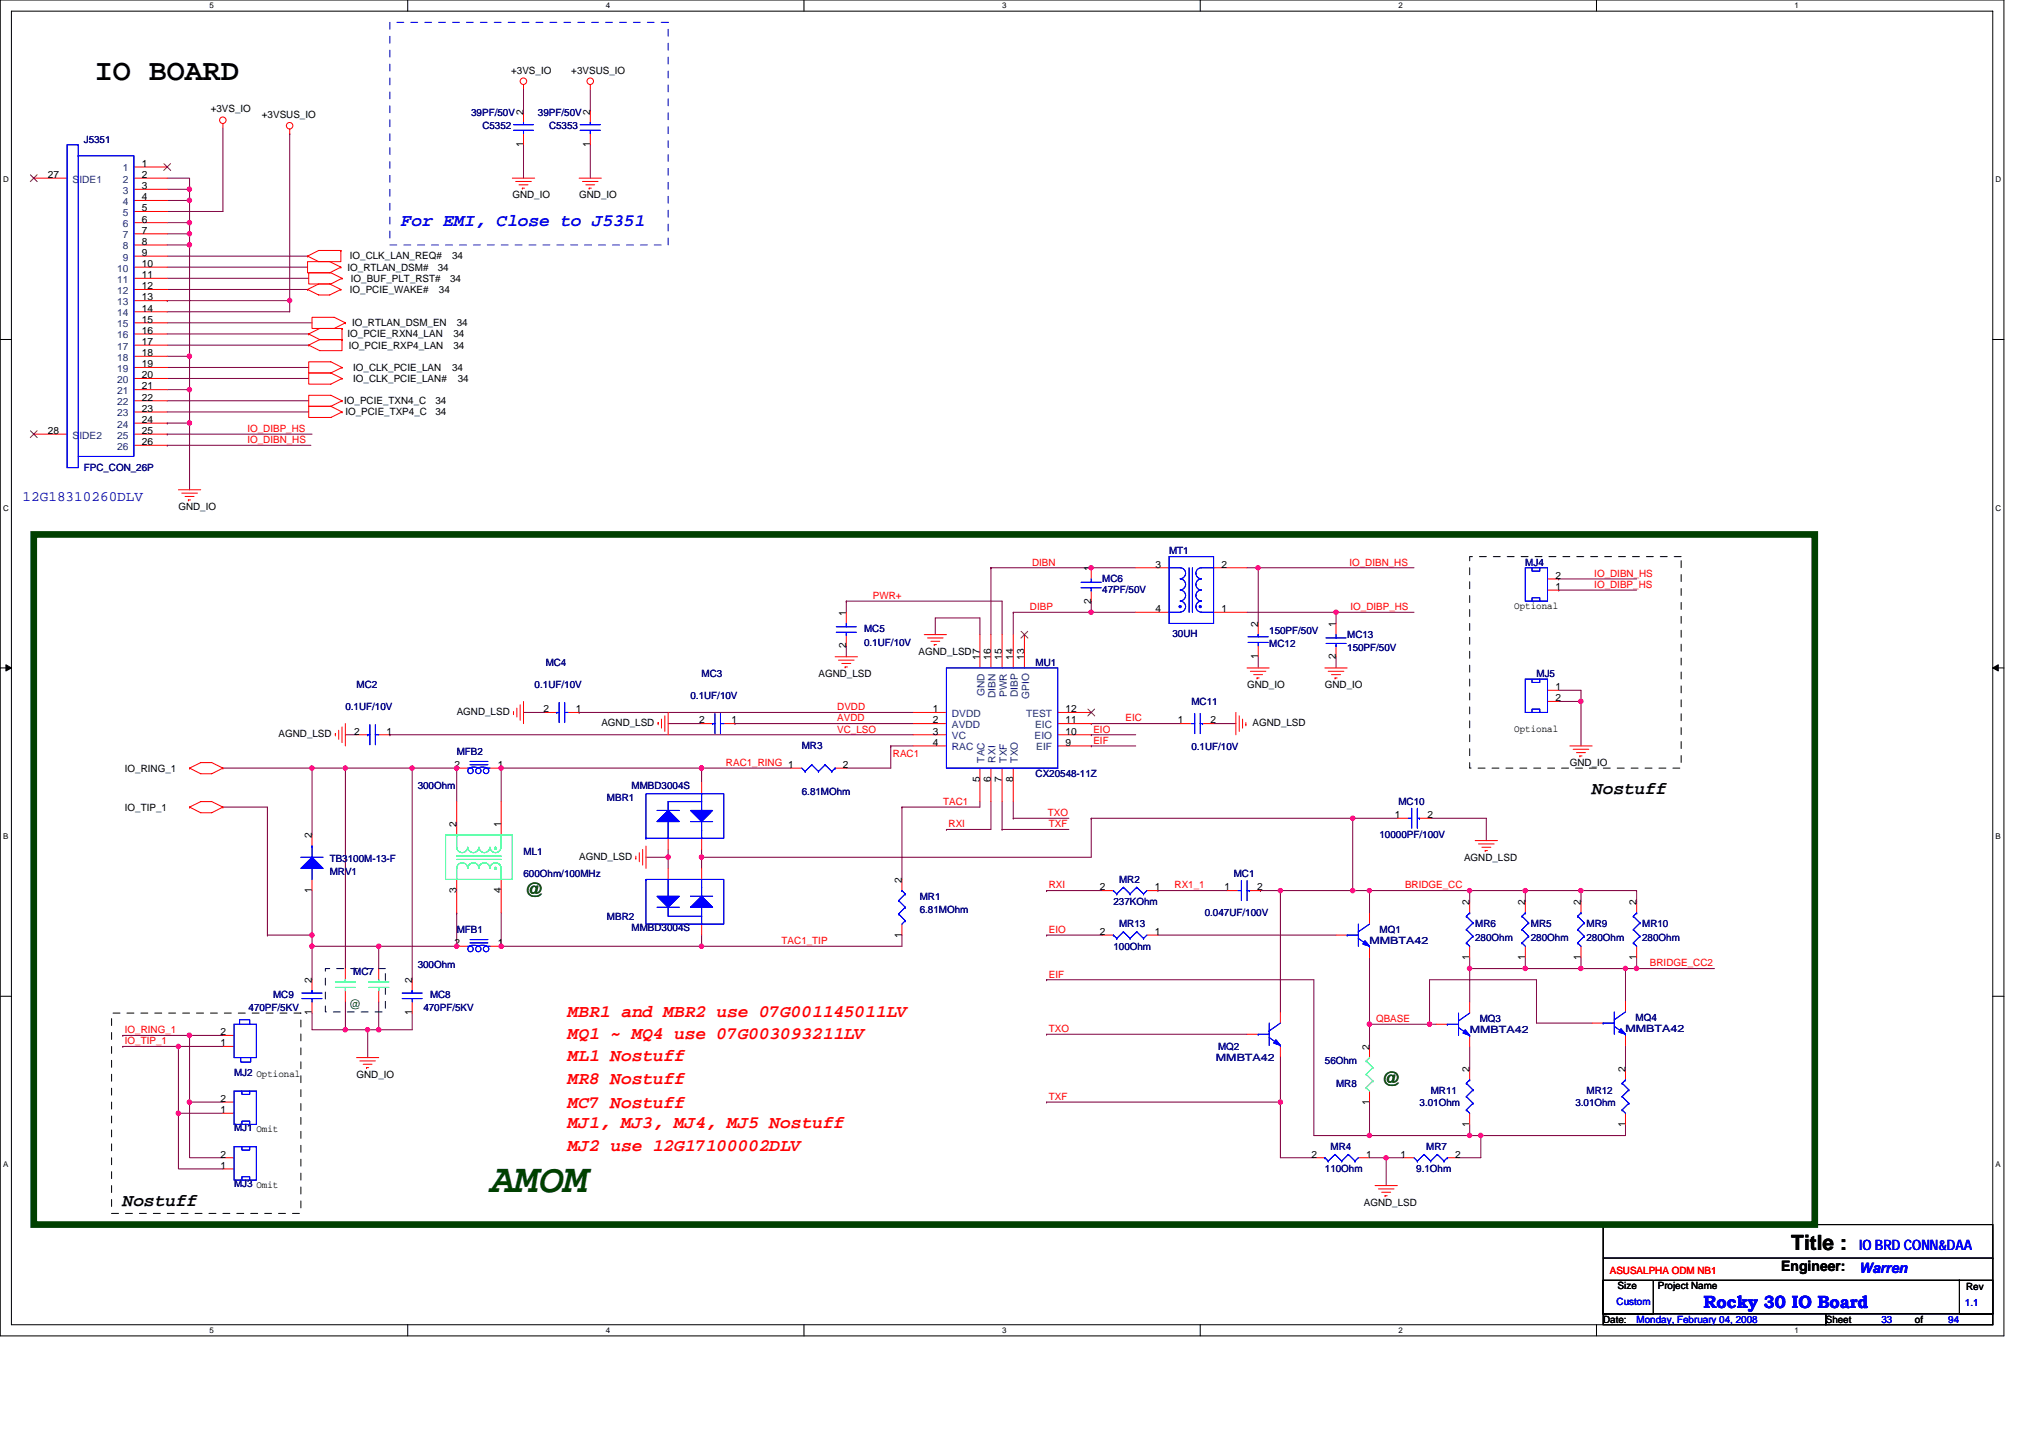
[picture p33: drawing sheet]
<svg xmlns="http://www.w3.org/2000/svg" width="297mm" height="210mm" viewBox="0 0 297 210" stroke-linecap="round" stroke-linejoin="round" font-family="sans-serif">
<defs><g id="words">
<text font-size="6" fill="#004000" x="71.6" y="174.1">AMOM</text>
<text font-size="4.4" x="13.9" y="11.6">IO BOARD</text>
<text font-size="3.1" x="261.6" y="182.5">Title :</text>
<g font-size="2.6" fill="#00f">
<text x="58.6" y="33.1">For EMI, Close to J5351</text>
<text x="248.8" y="191">Rocky 30 IO Board</text>
</g>
<g font-size="2.6">
<text x="232.5" y="116">Nostuff</text>
<text x="17.9" y="176.1">Nostuff</text>
</g>
<g font-size="2.6" fill="#008000">
<text x="76.5" y="130.8">@</text>
<text x="51.1" y="147.4">@</text>
<text x="201.6" y="158.4">@</text>
</g>
<g font-size="2.6" fill="#f00">
<text x="82.9" y="148.5">MBR1 and MBR2 use 07G001145011LV</text>
<text x="82.9" y="151.7">MQ1 ~ MQ4 use 07G003093211LV</text>
<text x="82.9" y="155">ML1 Nostuff</text>
<text x="82.9" y="161.8">MC7 Nostuff</text>
<text x="82.9" y="158.2">MR8 Nostuff</text>
<text x="82.9" y="164.7">MJ1, MJ3, MJ4, MJ5 Nostuff</text>
<text x="82.9" y="168">MJ2 use 12G17100002DLV</text>
</g>
<text font-size="2.1" fill="#0000a0" x="3.3" y="73.2">12G18310260DLV</text>
<text font-size="2.1" x="260.1" y="185.6">Engineer:</text>
<g font-size="2.1" fill="#00f">
<text x="271.5" y="182.5">IO BRD CONN&amp;DAA</text>
<text x="271.5" y="185.9">Warren</text>
</g>
<g font-size="1.5">
<text x="74.7" y="10.8">+3VS_IO</text>
<text x="83.4" y="10.8">+3VSUS_IO</text>
<text x="30.8" y="16.4">+3VS_IO</text>
<text x="38.2" y="17.3">+3VSUS_IO</text>
<text x="76.4" y="16.7" transform="rotate(-90 76.4 16.7)">2</text>
<text x="86.2" y="16.7" transform="rotate(-90 86.2 16.7)">2</text>
<text x="76.4" y="21.5" transform="rotate(-90 76.4 21.5)">1</text>
<text x="86.2" y="21.5" transform="rotate(-90 86.2 21.5)">1</text>
<text x="7" y="26">27</text>
<text x="20.7" y="29.3">4</text>
<text x="20.7" y="27.6">3</text>
<text x="20.7" y="26">2</text>
<text x="20.7" y="24.4">1</text>
<text x="74.8" y="29">GND_IO</text>
<text x="84.6" y="29">GND_IO</text>
<text x="20.7" y="35.8">8</text>
<text x="20.7" y="34.1">7</text>
<text x="20.7" y="32.5">6</text>
<text x="20.7" y="30.9">5</text>
<text x="20.7" y="40.6">11</text>
<text x="20.7" y="39">10</text>
<text x="20.7" y="37.4">9</text>
<text x="50.8" y="39.5">IO_RTLAN_DSM#</text>
<text x="51.1" y="37.9">IO_CLK_LAN_REQ#</text>
<text x="51.2" y="41.1">IO_BUF_PLT_RST#</text>
<text x="63.9" y="39.5">34</text>
<text x="65.7" y="41.1">34</text>
<text x="66" y="37.9">34</text>
<text x="20.7" y="47.1">15</text>
<text x="20.7" y="45.5">14</text>
<text x="20.7" y="43.9">13</text>
<text x="20.7" y="42.2">12</text>
<text x="51.1" y="42.8">IO_PCIE_WAKE#</text>
<text x="51.4" y="47.6">IO_RTLAN_DSM_EN</text>
<text x="64.1" y="42.8">34</text>
<text x="66.7" y="47.6">34</text>
<text x="20.7" y="53.6">19</text>
<text x="20.7" y="52">18</text>
<text x="20.7" y="50.4">17</text>
<text x="20.7" y="48.7">16</text>
<text x="50.8" y="49.3">IO_PCIE_RXN4_LAN</text>
<text x="50.9" y="50.9">IO_PCIE_RXP4_LAN</text>
<text x="66.2" y="49.3">34</text>
<text x="66.2" y="50.9">34</text>
<text x="20.7" y="58.5">22</text>
<text x="20.7" y="56.9">21</text>
<text x="20.7" y="55.2">20</text>
<text x="50.3" y="59">IO_PCIE_TXN4_C</text>
<text x="51.6" y="54.1">IO_CLK_PCIE_LAN</text>
<text x="51.6" y="55.8">IO_CLK_PCIE_LAN#</text>
<text x="63.6" y="59">34</text>
<text x="66" y="54.1">34</text>
<text x="66.9" y="55.8">34</text>
<text x="7" y="63.4">28</text>
<text x="20.7" y="65">26</text>
<text x="20.7" y="63.4">25</text>
<text x="20.7" y="61.8">24</text>
<text x="20.7" y="60.1">23</text>
<text x="50.4" y="60.6">IO_PCIE_TXP4_C</text>
<text x="63.6" y="60.6">34</text>
<text x="26.1" y="74.5">GND_IO</text>
<text x="159.3" y="83.4" transform="rotate(-90 159.3 83.4)">1</text>
<text x="168.8" y="82.9">3</text>
<text x="178.4" y="82.9">2</text>
<text x="123.6" y="89.9" transform="rotate(-90 123.6 89.9)">1</text>
<text x="159.3" y="88.1" transform="rotate(-90 159.3 88.1)">2</text>
<text x="168.8" y="89.4">4</text>
<text x="178.4" y="89.4">1</text>
<text x="221.1" y="88.9">Optional</text>
<text x="227.1" y="86.1">1</text>
<text x="227.1" y="84.5">2</text>
<text x="123.6" y="94.6" transform="rotate(-90 123.6 94.6)">2</text>
<text x="134.2" y="95.6">AGND_LSD</text>
<text x="183.7" y="91.5" transform="rotate(-90 183.7 91.5)">2</text>
<text x="195.1" y="91.5" transform="rotate(-90 195.1 91.5)">1</text>
<text x="119.5" y="98.8">AGND_LSD</text>
<text x="143.1" y="96.4" transform="rotate(-90 143.1 96.4)">17</text>
<text x="144.7" y="96.4" transform="rotate(-90 144.7 96.4)">16</text>
<text x="146.3" y="96.4" transform="rotate(-90 146.3 96.4)">15</text>
<text x="148" y="96.4" transform="rotate(-90 148 96.4)">14</text>
<text x="149.6" y="96.4" transform="rotate(-90 149.6 96.4)">13</text>
<text x="182.1" y="100.5">GND_IO</text>
<text x="183.7" y="96.3" transform="rotate(-90 183.7 96.3)">1</text>
<text x="193.5" y="100.5">GND_IO</text>
<text x="195.1" y="96.3" transform="rotate(-90 195.1 96.3)">2</text>
<text x="227.1" y="100.8">1</text>
<text x="40.7" y="107.6">AGND_LSD</text>
<text x="51.7" y="107.3">2</text>
<text x="56.4" y="107.3">1</text>
<text x="66.7" y="104.4">AGND_LSD</text>
<text x="79.4" y="104">2</text>
<text x="84.1" y="104">1</text>
<text x="87.8" y="106">AGND_LSD</text>
<text x="102.1" y="105.6">2</text>
<text x="106.8" y="105.6">1</text>
<text x="136.2" y="104">1</text>
<text x="136.2" y="105.6">2</text>
<text x="136.2" y="107.3">3</text>
<text x="155.6" y="105.6">11</text>
<text x="155.6" y="107.3">10</text>
<text x="155.6" y="104">12</text>
<text x="172" y="105.6">1</text>
<text x="176.8" y="105.6">2</text>
<text x="182.9" y="106">AGND_LSD</text>
<text x="221.1" y="106.8">Optional</text>
<text x="227.1" y="102.4">2</text>
<text x="18.2" y="112.7">IO_RING_1</text>
<text x="66.4" y="112.1">2</text>
<text x="72.7" y="112.1">1</text>
<text x="123.1" y="112.1">2</text>
<text x="136.2" y="108.9">4</text>
<text x="155.6" y="108.9">9</text>
<text x="229.3" y="111.9">GND_IO</text>
<text x="18.2" y="118.4">IO_TIP_1</text>
<text x="143.1" y="114.1" transform="rotate(-90 143.1 114.1)">5</text>
<text x="144.7" y="114.1" transform="rotate(-90 144.7 114.1)">6</text>
<text x="146.3" y="114.1" transform="rotate(-90 146.3 114.1)">7</text>
<text x="148" y="114.1" transform="rotate(-90 148 114.1)">8</text>
<text x="203.7" y="119.5">1</text>
<text x="208.4" y="119.5">2</text>
<text x="45.5" y="122.4" transform="rotate(-90 45.5 122.4)">2</text>
<text x="66.7" y="120.8" transform="rotate(-90 66.7 120.8)">2</text>
<text x="73.2" y="120.8" transform="rotate(-90 73.2 120.8)">1</text>
<text x="84.6" y="125.5">AGND_LSD</text>
<text x="213.8" y="125.7">AGND_LSD</text>
<text x="45.5" y="130.4" transform="rotate(-90 45.5 130.4)">1</text>
<text x="66.7" y="130.4" transform="rotate(-90 66.7 130.4)">3</text>
<text x="73.2" y="130.4" transform="rotate(-90 73.2 130.4)">4</text>
<text x="131.7" y="128.9" transform="rotate(-90 131.7 128.9)">2</text>
<text x="160.6" y="130">2</text>
<text x="168.6" y="130">1</text>
<text x="178.8" y="130">1</text>
<text x="183.6" y="130">2</text>
<text x="131.7" y="136.9" transform="rotate(-90 131.7 136.9)">1</text>
<text x="160.6" y="136.5">2</text>
<text x="168.6" y="136.5">1</text>
<text x="214.6" y="132.2" transform="rotate(-90 214.6 132.2)">2</text>
<text x="222.7" y="132.2" transform="rotate(-90 222.7 132.2)">2</text>
<text x="230.9" y="132.2" transform="rotate(-90 230.9 132.2)">2</text>
<text x="239" y="132.2" transform="rotate(-90 239 132.2)">2</text>
<text x="45.5" y="143.5" transform="rotate(-90 45.5 143.5)">2</text>
<text x="60.2" y="143.5" transform="rotate(-90 60.2 143.5)">2</text>
<text x="66.4" y="138.2">2</text>
<text x="72.7" y="138.2">1</text>
<text x="214.6" y="140.1" transform="rotate(-90 214.6 140.1)">1</text>
<text x="222.7" y="140.1" transform="rotate(-90 222.7 140.1)">1</text>
<text x="230.9" y="140.1" transform="rotate(-90 230.9 140.1)">1</text>
<text x="239" y="140.1" transform="rotate(-90 239 140.1)">1</text>
<text x="45.5" y="148.3" transform="rotate(-90 45.5 148.3)">1</text>
<text x="60.2" y="148.3" transform="rotate(-90 60.2 148.3)">1</text>
<text x="32.2" y="152.8">1</text>
<text x="32.2" y="151.2">2</text>
<text x="200" y="153.3" transform="rotate(-90 200 153.3)">2</text>
<text x="32.2" y="160.9">2</text>
<text x="52.1" y="157.4">GND_IO</text>
<text x="200" y="161.3" transform="rotate(-90 200 161.3)">1</text>
<text x="214.6" y="156.5" transform="rotate(-90 214.6 156.5)">2</text>
<text x="237.4" y="156.5" transform="rotate(-90 237.4 156.5)">2</text>
<text x="32.2" y="162.5">1</text>
<text x="214.6" y="164.5" transform="rotate(-90 214.6 164.5)">1</text>
<text x="237.4" y="164.5" transform="rotate(-90 237.4 164.5)">1</text>
<text x="32.2" y="170.7">1</text>
<text x="32.2" y="169">2</text>
<text x="191.5" y="169">2</text>
<text x="199.5" y="169">1</text>
<text x="204.5" y="169">1</text>
<text x="212.5" y="169">2</text>
<text x="199.2" y="176.1">AGND_LSD</text>
<text x="236.2" y="188.3">Size</text>
<text x="242.1" y="188.3">Project Name</text>
<text x="287.1" y="188.4">Rev</text>
<text x="234.1" y="193.1">Date:</text>
<text x="266.6" y="193.1">Sheet</text>
<text x="279.7" y="193.1">of</text>
</g>
<g font-size="1.5" fill="#000080">
<text x="68.8" y="16.9">39PF/50V</text>
<text x="78.6" y="16.9">39PF/50V</text>
<text x="12.2" y="20.8">J5351</text>
<text x="70.4" y="18.9">C5352</text>
<text x="80.2" y="18.9">C5353</text>
<text x="12.2" y="68.8">FPC_CON_26P</text>
<text x="170.7" y="81">MT1</text>
<text x="222.8" y="82.6">MJ4</text>
<text x="161" y="85">MC6</text>
<text x="161" y="86.7">47PF/50V</text>
<text x="126.2" y="92.4">MC5</text>
<text x="126.2" y="94.3">0.1UF/10V</text>
<text x="171.2" y="93">30UH</text>
<text x="185.4" y="94.5">MC12</text>
<text x="185.4" y="92.5">150PF/50V</text>
<text x="196.7" y="93.2">MC13</text>
<text x="196.7" y="95.1">150PF/50V</text>
<text x="52.1" y="100.5">MC2</text>
<text x="78.1" y="100.5">0.1UF/10V</text>
<text x="79.7" y="97.2">MC4</text>
<text x="102.5" y="98.8">MC3</text>
<text x="151.2" y="97.2">MU1</text>
<text x="224.4" y="98.8">MJ5</text>
<text x="50.4" y="103.7">0.1UF/10V</text>
<text x="100.8" y="102.1">0.1UF/10V</text>
<text x="174" y="102.9">MC11</text>
<text x="66.7" y="110.2">MFB2</text>
<text x="117.1" y="109.4">MR3</text>
<text x="151.2" y="113.5">CX20548-11Z</text>
<text x="174" y="109.6">0.1UF/10V</text>
<text x="61" y="115.3">300Ohm</text>
<text x="88.6" y="116.9">MBR1</text>
<text x="92.2" y="115.3">MMBD3004S</text>
<text x="117.1" y="116.1">6.81MOhm</text>
<text x="204.2" y="117.5">MC10</text>
<text x="48.2" y="125.8">TB3100M-13-F</text>
<text x="76.5" y="124.9">ML1</text>
<text x="201.5" y="122.4">10000PF/100V</text>
<text x="48.2" y="127.8">MRV1</text>
<text x="76.5" y="128.1">600Ohm/100MHz</text>
<text x="134.3" y="131.4">MR1</text>
<text x="163.4" y="128.9">MR2</text>
<text x="180.2" y="128.1">MC1</text>
<text x="66.7" y="136.2">MFB1</text>
<text x="88.6" y="134.3">MBR2</text>
<text x="92.2" y="135.9">MMBD3004S</text>
<text x="134.3" y="133.3">6.81MOhm</text>
<text x="162.6" y="132.2">237KOhm</text>
<text x="163.4" y="135.4">MR13</text>
<text x="175.9" y="133.8">0.047UF/100V</text>
<text x="200" y="137.9">MMBTA42</text>
<text x="201.5" y="136.2">MQ1</text>
<text x="215.4" y="135.4">MR6</text>
<text x="215.4" y="137.4">280Ohm</text>
<text x="223.6" y="135.4">MR5</text>
<text x="223.6" y="137.4">280Ohm</text>
<text x="231.7" y="135.4">MR9</text>
<text x="231.7" y="137.4">280Ohm</text>
<text x="239.8" y="135.4">MR10</text>
<text x="239.8" y="137.4">280Ohm</text>
<text x="51.6" y="142.4">MC7</text>
<text x="61" y="141.3">300Ohm</text>
<text x="162.6" y="138.7">100Ohm</text>
<text x="36.3" y="147.6">470PF/5KV</text>
<text x="39.9" y="145.7">MC9</text>
<text x="61.8" y="147.6">470PF/5KV</text>
<text x="62.8" y="145.7">MC8</text>
<text x="216.1" y="149.2">MQ3</text>
<text x="238.8" y="149.1">MQ4</text>
<text x="177.6" y="154.9">MMBTA42</text>
<text x="177.9" y="153.3">MQ2</text>
<text x="193.5" y="155.4">56Ohm</text>
<text x="214.6" y="150.9">MMBTA42</text>
<text x="237.4" y="150.7">MMBTA42</text>
<text x="34.2" y="157.1">MJ2 Optional</text>
<text x="195.1" y="158.7">MR8</text>
<text x="207.3" y="161.4">3.01Ohm</text>
<text x="208.9" y="159.8">MR11</text>
<text x="230.1" y="161.4">3.01Ohm</text>
<text x="231.7" y="159.8">MR12</text>
<text x="34.2" y="165.2">MJ1 Omit</text>
<text x="194.3" y="167.9">MR4</text>
<text x="208.3" y="167.9">MR7</text>
<text x="34.2" y="173.3">MJ3 Omit</text>
<text x="193.5" y="171.2">110Ohm</text>
<text x="206.8" y="171.2">9.1Ohm</text>
</g>
<g font-size="1.5" fill="#004080">
<text x="10.6" y="26.7">SIDE1</text>
<text x="17.9" y="29.9">4</text>
<text x="17.9" y="28.3">3</text>
<text x="17.9" y="26.7">2</text>
<text x="17.9" y="25">1</text>
<text x="17.9" y="34.8">7</text>
<text x="17.9" y="33.2">6</text>
<text x="17.9" y="31.5">5</text>
<text x="17.1" y="41.3">11</text>
<text x="17.1" y="39.7">10</text>
<text x="17.9" y="38.1">9</text>
<text x="17.9" y="36.4">8</text>
<text x="17.1" y="47.8">15</text>
<text x="17.1" y="46.2">14</text>
<text x="17.1" y="44.6">13</text>
<text x="17.1" y="42.9">12</text>
<text x="17.1" y="52.7">18</text>
<text x="17.1" y="51.1">17</text>
<text x="17.1" y="49.4">16</text>
<text x="17.1" y="59.2">22</text>
<text x="17.1" y="57.6">21</text>
<text x="17.1" y="55.9">20</text>
<text x="17.1" y="54.3">19</text>
<text x="10.6" y="64.1">SIDE2</text>
<text x="17.1" y="65.7">26</text>
<text x="17.1" y="64.1">25</text>
<text x="17.1" y="62.4">24</text>
<text x="17.1" y="60.8">23</text>
<text x="143.8" y="101.7" transform="rotate(-90 143.8 101.7)">GND</text>
<text x="145.4" y="101.9" transform="rotate(-90 145.4 101.9)">DIBN</text>
<text x="147" y="101.8" transform="rotate(-90 147 101.8)">PWR</text>
<text x="148.7" y="101.8" transform="rotate(-90 148.7 101.8)">DIBP</text>
<text x="139" y="104.7">DVDD</text>
<text x="139" y="106.3">AVDD</text>
<text x="139" y="107.9">VC</text>
<text x="149.9" y="104.7">TEST</text>
<text x="150.3" y="102.1" transform="rotate(-90 150.3 102.1)">GPIO</text>
<text x="151.1" y="107.9">EIO</text>
<text x="151.2" y="106.3">EIC</text>
<text x="139" y="109.6">RAC</text>
<text x="143.8" y="111.4" transform="rotate(-90 143.8 111.4)">TAC</text>
<text x="145.4" y="111.4" transform="rotate(-90 145.4 111.4)">RXI</text>
<text x="147" y="111.4" transform="rotate(-90 147 111.4)">TXF</text>
<text x="148.7" y="111.4" transform="rotate(-90 148.7 111.4)">TXO</text>
<text x="151.3" y="109.6">EIF</text>
</g>
<g font-size="1.5" fill="#f00">
<text x="36.1" y="63.1">IO_DIBP_HS</text>
<text x="36.1" y="64.7">IO_DIBN_HS</text>
<text x="150.7" y="82.6">DIBN</text>
<text x="197.1" y="82.6">IO_DIBN_HS</text>
<text x="127.5" y="87.5">PWR+</text>
<text x="150.4" y="89.1">DIBP</text>
<text x="197.2" y="89.1">IO_DIBP_HS</text>
<text x="232.8" y="85.9">IO_DIBP_HS</text>
<text x="232.8" y="84.2">IO_DIBN_HS</text>
<text x="122.3" y="103.7">DVDD</text>
<text x="122.3" y="105.3">AVDD</text>
<text x="122.3" y="107">VC_LSO</text>
<text x="159.7" y="107">EIO</text>
<text x="164.4" y="105.3">EIC</text>
<text x="106" y="111.8">RAC1_RING 1</text>
<text x="130.4" y="110.6">RAC1</text>
<text x="159.7" y="108.6">EIF</text>
<text x="137.7" y="117.5">TAC1</text>
<text x="153" y="119.2">TXO</text>
<text x="138.5" y="120.8">RXI</text>
<text x="153.2" y="120.8">TXF</text>
<text x="153.2" y="129.7">RXI</text>
<text x="171.5" y="129.7">RX1_1</text>
<text x="205.2" y="129.7">BRIDGE_CC</text>
<text x="114.1" y="137.9">TAC1_TIP</text>
<text x="153.2" y="136.2">EIO</text>
<text x="153.2" y="142.7">EIF</text>
<text x="241" y="141.1">BRIDGE_CC2</text>
<text x="201" y="149.2">QBASE</text>
<text x="18.2" y="152.5">IO_TIP_1</text>
<text x="18.2" y="150.9">IO_RING_1</text>
<text x="153.2" y="150.7">TXO</text>
<text x="153.2" y="160.6">TXF</text>
<text x="235.1" y="186">ASUSALPHA ODM NB1</text>
</g>
<g font-size="1.5" fill="#00f">
<text x="236.1" y="190.5">Custom</text>
<text x="287" y="190.7">1.1</text>
<text x="239" y="193.1">Monday, February 04, 2008</text>
<text x="274.8" y="193.1">33</text>
<text x="284.5" y="193.1">94</text>
</g>
<g font-size="1.2">
<text x="30.6" y="1.2">5</text>
<text x="88.5" y="1.2">4</text>
<text x="146.3" y="1.2">3</text>
<text x="204.2" y="1.2">2</text>
<text x="262.1" y="1.2">1</text>
<text x=".5" y="26.6">D</text>
<text x="291.4" y="26.6">D</text>
<text x=".5" y="74.6">C</text>
<text x="291.4" y="74.6">C</text>
<text x=".5" y="122.5">B</text>
<text x="291.4" y="122.5">B</text>
<text x=".5" y="170.5">A</text>
<text x="291.4" y="170.5">A</text>
<text x="30.6" y="194.7">5</text>
<text x="88.5" y="194.7">4</text>
<text x="146.3" y="194.7">3</text>
<text x="204.2" y="194.7">2</text>
<text x="262.1" y="194.7">1</text>
</g>
</g></defs>
<path d="M0 0h292.6v195.1h-292.6zM1.7 1.6h289.3v191.8h-289.3z" fill="none" stroke="#000" stroke-width=".15"/>
<g fill="#fff">
<path d="M30.6 .2h.6v1.3h-.6z"/>
<path d="M30.6 193.6h.6v1.3h-.6z"/>
</g>
<path d="M59.5 0v1.6M59.5 193.4v1.7" fill="none" stroke="#000" stroke-width=".15"/>
<g fill="#fff">
<path d="M88.5 .2h.6v1.3h-.6z"/>
<path d="M88.5 193.6h.6v1.3h-.6z"/>
</g>
<path d="M117.4 0v1.6M117.4 193.4v1.7" fill="none" stroke="#000" stroke-width=".15"/>
<g fill="#fff">
<path d="M146.3 .2h.7v1.3h-.7z"/>
<path d="M146.3 193.6h.7v1.3h-.7z"/>
</g>
<path d="M175.3 0v1.6M175.3 193.4v1.7" fill="none" stroke="#000" stroke-width=".15"/>
<g fill="#fff">
<path d="M204.2 .2h.6v1.3h-.6z"/>
<path d="M204.2 193.6h.6v1.3h-.6z"/>
</g>
<path d="M233.1 0v1.6M233.1 193.4v1.7" fill="none" stroke="#000" stroke-width=".15"/>
<g fill="#fff">
<path d="M262.1 .2h.6v1.3h-.6z"/>
<path d="M262.1 193.6h.6v1.3h-.6z"/>
<path d="M.5 25.6h.8v1.3h-.8z"/>
<path d="M291.4 25.6h.9v1.3h-.9z"/>
<path d="M.5 73.5h.8v1.3h-.8z"/>
<path d="M291.4 73.5h.9v1.3h-.9z"/>
</g>
<path d="M0 49.6h1.7M291 49.6h1.6" fill="none" stroke="#000" stroke-width=".15"/>
<g fill="#fff">
<path d="M.5 121.5h.7v1.3h-.7z"/>
<path d="M291.4 121.5h.8v1.3h-.8z"/>
</g>
<path d="M0 97.5h1.7M291 97.5h1.6" fill="none" stroke="#000" stroke-width=".15"/>
<path d="M.9 97.1l.8 .4-.8 .5zM291 97.5l.8-.4v.9z" fill="#000" stroke="#000" stroke-width=".15"/>
<g fill="#fff">
<path d="M.5 169.4h.7v1.3h-.7z"/>
<path d="M291.4 169.4h.8v1.3h-.8z"/>
</g>
<path d="M0 145.5h1.7M291 145.5h1.6M234.1 178.8h56.9v13h-56.9zM234.1 186.9h7.3v4.9h-7.3zM234.1 191.8h32.5v1.6h-32.5zM234.1 183.7h56.9M241.6 186.9h44.5M266.6 191.8h24.4v1.6h-24.4zM286.1 186.9h.1M286.1 186.9h4.9v4.9h-4.9zM291 183.7h.1" fill="none" stroke="#000" stroke-width=".15"/>
<g fill="none" stroke="#800040" stroke-width=".15">
<path d="M32.6 18.7v12.2h-8.2M42.3 19.5h.1M42.3 19.5v24.4M76.5 13v3.3M86.2 13v3.3M24.4 29.3h3.3M24.4 39h20.5M24.4 37.4h20.5M24.4 26h3.3v1.6M24.4 27.6h3.3M27.7 35.8h.1M27.7 34.1v1.7h-3.3"/>
<path d="M27.7 34.1h.1M27.7 32.5v1.6h-3.3M27.7 32.5h.1M27.7 29.3v3.2h-3.3M27.7 29.3h.1M27.7 27.6h.1M27.7 27.6v1.7M27.7 35.8v26M76.5 21.1v4.9M86.2 21.1v4.9M24.4 42.3h20.5M24.4 40.6h20.7"/>
<path d="M24.4 52h3.3M24.4 50.4h20.7M24.4 48.8h20.7M24.4 55.3h20.7M24.4 53.7h20.7M24.4 58.5h20.7M24.4 56.9h3.3M24.4 47.1h21.2M24.4 43.9h.1M24.4 43.9h17.9M27.7 52h.1M27.7 56.9h.1"/>
<path d="M42.3 43.9v1.6h-17.9M24.4 61.8h.1M24.4 60.2h20.7M24.4 63.4h.1M24.4 65h.1M24.4 61.8h3.3M24.4 63.4h21.2M24.4 65h21M27.7 61.8v9.7M123.6 87.8v1.6M123.6 87.8h.1M123.6 87.8h22.7v4.9"/>
<path d="M123.6 94.3v1.6M136.6 92.7v-2.5h6.5v2.5M144.7 82.9v9.8M144.7 82.9h.1M144.7 82.9h21.2M148 89.4v3.3M148 89.4h.1M148 89.4h17.9M159.4 89.4h.1M159.4 87.8v1.6M159.4 82.9h.1M182.1 82.9h1.6"/>
<path d="M182.1 89.4h13M183.7 82.9v8.1M183.7 82.9h.1M183.7 95.9v1.6M183.7 82.9h22.8M195.1 89.4h.1M195.1 95.9v1.6M195.1 89.4h11.4M195.1 89.4v1.6M227.6 86.2h.1M227.6 84.5h.1M227.6 86.2h11.4"/>
<path d="M227.6 84.5h11.4M32.6 117.9h6.4v18.6M32.6 112.2h13M45.6 112.2h4.8M45.6 112.2h.1M45.6 112.2v9.7M50.4 107.3h1.7M50.4 112.2h9.8M50.4 112.2h.1M50.4 112.2v29.2M56.9 107.3h.1M56.9 107.3h76.4"/>
<path d="M60.2 112.2h.1M60.2 112.2h6.5v4.9M60.2 112.2v30.9M73.2 112.2h.1M73.2 112.2h42.3M73.2 112.2v4.9M76.5 104h3.2M84.6 104h.1M84.6 104h48.7M97.6 105.7h4.9M102.5 112.2h.1M102.5 112.2v2.1"/>
<path d="M107.3 105.7h.1M107.3 105.7h26M130.1 108.9v3.3h-6.5M130.1 108.9h3.2M130.1 108.9h.1M131.7 117.9v10.5M131.7 117.9h.1M143.1 117.1v.8h-11.4M144.7 117.1v4h-6.5M146.3 117.1v4M148 117.1v2.4M148 119.5h.1"/>
<path d="M148 119.5h8.1M159.4 119.5v5.7h-56.9M159.4 119.5h.1M159.4 108.9h.1M159.4 107.3h.1M159.4 105.7h.1M159.4 119.5h38.1M159.4 108.9h6.5M159.4 107.3h6.5M159.4 105.7h13M177.2 105.7h3.3M197.5 119.5v10.5"/>
<path d="M197.5 119.5h6.6M208.9 119.5h8.2v3.2M227.6 102.4h3.3M227.6 100.8h3.3v1.6M230.9 102.4h.1M230.9 102.4v6.5M39 136.5h.1M39 136.5h6.6M45.6 130v6.5M45.6 138.2v4.9M45.6 136.5v1.7M45.6 138.2h9.7v3.2"/>
<path d="M45.6 138.2h.1M55.3 138.2h.1M66.7 133.3h.1M66.7 133.3v4.9h-11.4M73.2 138.2h.1M73.2 133.3v4.9M94.3 125.2h3.3M97.6 124v1.2M97.6 125.2h.1M97.6 125.2v1.6M102.5 125.2v1.6M102.5 125.2h.1"/>
<path d="M102.5 136.5v1.7M102.5 138.2h.1M102.5 124v1.2M131.7 136.5v1.7h-58.5M138.2 121.1h.1M146.3 121.1h.1M146.3 121.1h9.8M152.8 130h.1M152.8 136.5h.1M152.8 136.5h8.2M152.8 130h8.2M169.1 130h.1"/>
<path d="M169.1 136.5h26M169.1 130h10.1M184.1 130h.1M184.1 130h2.9M187 130h10.5M187 130v17.8M197.5 130h2.5v3.3M197.5 130h.1M200 139.8v9.8M200 130h.1M200 130h22.8M214.6 130v1.7"/>
<path d="M214.6 130h.1M214.6 139.8v1.6M222.8 130h8.1M222.8 139.8v1.6M222.8 130h.1M222.8 130v1.7M230.9 139.8v1.6M230.9 130v1.7M230.9 130h8.1v1.7M230.9 130h.1M239 139.8v1.6M17.9 152.8h.1"/>
<path d="M17.9 151.2h.1M17.9 152.8h8.2M17.9 151.2h9.8M26.1 152.8h6.5M26.1 152.8h.1M26.1 152.8v9.8M27.7 151.2h4.9M27.7 151.2h.1M27.7 151.2v9.7M45.6 147.9v2.5h4.8M50.4 150.4h.1M50.4 146.3v4.1"/>
<path d="M53.7 150.4v4M53.7 150.4h.1M55.3 150.4h.1M55.3 146.3v4.1M60.2 147.9v2.5h-9.8M152.8 143.1h39.1v22.7h8.1M152.8 143.1h.1M152.8 151h.1M152.8 151h29.3M187 154.3v6.6M200 149.6h.1M200 149.6h8.8"/>
<path d="M200 149.6v3.2M208.8 149.6h.9M214.6 152.8v3.3M214.6 141.4h.1M214.6 141.4h8.2M214.6 141.4v4.9M222.8 141.4h.1M222.8 141.4h14.6M230.9 141.4h.1M232.5 149.4h-8.1v-6.3h-15.6v6.5M237.4 152.7v3.4M237.4 141.4v4.8"/>
<path d="M237.4 141.4h1.6M239 141.4h.1M239 141.4h11.4M26.1 162.6v8.1h6.5M26.1 162.6h.1M26.1 162.6h6.5M27.7 160.9h4.9M27.7 160.9v8.2h4.9M27.7 160.9h.1M152.8 160.9h.1M152.8 160.9h34.2M187 160.9v8.2h4.9"/>
<path d="M200 169.1h2.4M200 160.9v4.9M200 165.8h.1M202.4 169.1h.1M202.4 169.1h2.5M202.4 169.1v4M214.6 164.2v1.6M214.6 165.8h.1M216.3 165.8v3.3h-3.3M216.3 165.8h.1M237.4 164.2v1.6h-37.4"/>
</g>
<g fill="#f0f" stroke="#f0f" stroke-width=".15">
<circle cx="27.7" cy="35.7" r=".32"/>
<circle cx="27.7" cy="61.8" r=".32"/>
<circle cx="27.7" cy="52" r=".32"/>
<circle cx="27.7" cy="56.9" r=".32"/>
<circle cx="230.9" cy="102.4" r=".32"/>
<circle cx="45.5" cy="136.5" r=".32"/>
<circle cx="187" cy="160.9" r=".32"/>
<circle cx="202.4" cy="169.1" r=".32"/>
<circle cx="208.8" cy="149.5" r=".32"/>
<circle cx="197.5" cy="119.5" r=".31"/>
<circle cx="102.4" cy="125.2" r=".32"/>
<circle cx="197.5" cy="130" r=".32"/>
<circle cx="102.4" cy="138.2" r=".32"/>
<circle cx="73.2" cy="138.2" r=".32"/>
<circle cx="50.4" cy="150.4" r=".32"/>
<circle cx="102.4" cy="112.2" r=".32"/>
<circle cx="237.4" cy="141.4" r=".32"/>
<circle cx="230.9" cy="141.4" r=".32"/>
<circle cx="200" cy="130" r=".32"/>
<circle cx="200" cy="165.8" r=".32"/>
<circle cx="55.3" cy="150.4" r=".32"/>
<circle cx="216.2" cy="165.8" r=".32"/>
<circle cx="97.6" cy="125.2" r=".32"/>
<circle cx="60.2" cy="112.2" r=".32"/>
<circle cx="187" cy="130" r=".32"/>
<circle cx="45.5" cy="112.2" r=".32"/>
<circle cx="183.7" cy="82.9" r=".31"/>
<circle cx="200" cy="149.5" r=".32"/>
<circle cx="214.6" cy="130" r=".32"/>
<circle cx="66.7" cy="112.2" r=".32"/>
<circle cx="214.6" cy="141.4" r=".32"/>
<circle cx="53.7" cy="150.4" r=".32"/>
<circle cx="26" cy="162.6" r=".32"/>
<circle cx="26" cy="152.8" r=".32"/>
<circle cx="27.7" cy="151.2" r=".32"/>
<circle cx="27.7" cy="160.9" r=".32"/>
<circle cx="159.3" cy="89.4" r=".32"/>
<circle cx="195.1" cy="89.4" r=".32"/>
<circle cx="159.3" cy="82.9" r=".31"/>
<circle cx="66.7" cy="138.2" r=".32"/>
<circle cx="55.3" cy="138.2" r=".32"/>
<circle cx="45.5" cy="138.2" r=".32"/>
<circle cx="50.4" cy="112.2" r=".32"/>
<circle cx="73.2" cy="112.2" r=".32"/>
<circle cx="239" cy="141.4" r=".32"/>
<circle cx="222.7" cy="141.4" r=".32"/>
<circle cx="222.7" cy="130" r=".32"/>
<circle cx="230.9" cy="130" r=".32"/>
<circle cx="214.6" cy="165.8" r=".32"/>
<circle cx="27.7" cy="34.1" r=".31"/>
<circle cx="27.7" cy="32.5" r=".32"/>
<circle cx="27.7" cy="29.2" r=".32"/>
<circle cx="27.7" cy="27.6" r=".32"/>
<circle cx="42.3" cy="43.9" r=".32"/>
</g>
<g fill="none" stroke="#f00" stroke-width=".15">
<path d="M32.6 18.1v.6M42.3 18.9v.6M76.5 12.4v.6M76.5 16.3v1.6M76.5 19.5v1.6M86.2 12.4v.6M86.2 16.3v1.6M86.2 19.5v1.6M4.9 26h4.9M19.6 26h4.8M19.6 39h4.8M19.6 37.4h4.8"/>
<path d="M19.6 35.8h4.8M19.6 34.1h4.8M19.6 32.5h4.8M19.6 30.9h4.8M19.6 29.3h4.8M19.6 27.6h4.8M19.6 24.4h4.8M44.9 37.4h.1M44.9 38.2h3.3l1.6 .8-1.6 .8h-3.3zM45.1 39.8h3.2l1.7 .8-1.7 .9h-3.2zM49.8 36.6h-3.3l-1.6 .8M49.8 36.6v1.6h-3.3l-1.6-.8"/>
<path d="M49.8 36.6h.1M49.8 39h.1M74.8 26h3.3M75.3 26.5h2.3M75.8 27h1.3M76.3 27.5h.1M76.3 27.5h.3M84.6 26h3.2M85.1 26.5h2.2M85.6 27h1.2M86 27.5h.1M86 27.5h.4"/>
<path d="M19.6 58.5h4.8M19.6 56.9h4.8M19.6 55.3h4.8M19.6 53.7h4.8M19.6 52h4.8M19.6 50.4h4.8M19.6 48.8h4.8M19.6 47.1h4.8M19.6 45.5h4.8M19.6 43.9h4.8M19.6 42.3h4.8M19.6 40.6h4.8"/>
<path d="M44.9 42.3l1.6-.8h1.7l1.6 .8M44.9 42.3h.1M44.9 42.3l1.6 .8h1.7l1.6-.8M45.1 48.8h.1M45.1 50.4h.1M45.1 48.8l1.6 .8M45.6 46.3h3.2l1.6 .8-1.6 .9h-3.2zM46.7 49.6h3.3M46.7 49.6l-1.6 .8M48.3 54.5h-3.2v1.6h3.2l1.7-.8M48.3 59.3h-3.2v1.7h3.2l1.7-.8M48.3 54.5l1.7 .8"/>
<path d="M48.3 59.3l1.7 .9M49.8 42.3h.1M50 40.6h.1M50 48h-3.3l-1.6 .8M50 48v1.6h-3.3M50 48h.1M50 49.6v1.6h-3.3l-1.6-.8M50 49.6h.1M50 53.7l-1.7-.9h-3.2v1.7h3.2M50 53.7h.1M50 55.3h.1M50 58.5l-1.7-.8h-3.2v1.6h3.2"/>
<path d="M50 58.5h.1M50 53.7l-1.7 .8M50 58.5l-1.7 .8M50.4 47.1h.1M4.9 63.4h4.9M19.6 63.4h4.8M19.6 65h4.8M19.6 61.8h4.8M19.6 60.2h4.8M26.1 71.5h3.2M26.5 72h2.3M27 72.5h1.3"/>
<path d="M27.5 73h.1M27.5 73h.3M50 60.2h.1M122 95.9h3.2M122.4 96.4h2.3M122.9 96.9h1.3M123.4 97.4h.1M123.4 97.4h.4M123.6 89.4v1.6M123.6 92.7v1.6M135 92.7h3.2M135.5 93.2h2.2"/>
<path d="M136 93.6h1.2M136.4 94.1h.1M136.4 94.1h.4M143.1 92.7v4.8M144.7 92.7v4.8M146.3 92.7v4.8M148 92.7v4.8M149.6 92.7v4.8M159.4 82.9v1.6M159.4 86.2v1.6M165.9 82.9h4.8M165.9 89.4h4.8"/>
<path d="M177.2 82.9h4.9M177.2 89.4h4.9M182.1 97.5h3.3M182.6 98h2.3M183.1 98.5h1.3M183.6 99h.1M183.6 99h.3M183.7 91v1.7M183.7 94.3v1.6M193.5 97.5h3.2M194 98h2.3M194.5 98.5h1.3"/>
<path d="M195 99h.1M195 99h.3M195.1 91v1.7M195.1 94.3v1.6M226 86.2h1.6M226 84.5h1.6M27.7 117.9l1.6-.8h1.6l1.7 .8M27.7 117.9l1.6 .8h1.6l1.7-.8M27.7 117.9h.1M27.7 112.2l1.6-.8h1.6l1.7 .8M27.7 112.2l1.6 .8h1.6l1.7-.8M27.7 112.2h.1"/>
<path d="M32.6 117.9h.1M32.6 112.2h.1M49 107.1h.1M49 107.1v.4M49.5 106.6v1.3M50 106.2v2.2M50.4 105.7v3.2M52.1 107.3h1.6M55.3 107.3h1.6M66.7 112.2h1.6M66.7 117.1v4.8M71.6 112.2h1.6"/>
<path d="M73.2 117.1v4.8M75 104.2h.1M75 103.9v.3M75.5 103.4v1.3M76 102.9v2.3M76.5 102.4v3.3M79.7 104h1.6M82.9 104h1.7M96.1 105.5h.1M96.1 105.5v.3M96.6 105v1.3M97.1 104.5v2.3"/>
<path d="M97.6 104v3.3M102.5 105.7h1.6M102.5 114.3v1.6M105.7 105.7h1.6M115.5 112.2h1.6M122 112.2h1.6M133.3 104h4.9M133.3 105.7h4.9M133.3 107.3h4.9M133.3 108.9h4.9M143.1 112.2v4.9M144.7 112.2v4.9"/>
<path d="M146.3 112.2v4.9M148 112.2v4.9M154.5 104h4.9M154.5 105.7h4.9M154.5 107.3h4.9M154.5 108.9h4.9M172.4 105.7h1.6M175.6 105.7h1.6M180.5 104v3.3M181 104.5v2.3M181.5 105v1.3M181.9 105.8h.1"/>
<path d="M181.9 105.5v.3M204.1 119.5h1.6M207.3 119.5h1.6M226 100.8h1.6M226 102.4h1.6M229.3 108.9h3.2M229.7 109.4h2.3M230.2 109.9h1.3M230.7 110.4h.1M230.7 110.4h.3M45.6 121.9v1.6M45.6 128.4v1.6"/>
<path d="M66.7 128.4v4.9M66.7 138.2h1.6M71.6 138.2h1.6M73.2 128.4v4.9M92.9 125.3h.1M92.9 125v.3M93.4 124.5v1.3M93.8 124v2.3M94.3 123.5v3.3M97.6 122.4v1.6M97.6 126.8v1.6M102.5 122.4v1.6"/>
<path d="M102.5 126.8v1.6M102.5 134.9v1.6M131.7 128.4v1.6M131.7 134.9v1.6M161 130h1.6M161 136.5h1.6M167.5 130h1.6M167.5 136.5h1.6M179.2 130h1.6M182.4 130h1.7M195.1 136.5h1.6M200 133.3v1.6"/>
<path d="M200 138.2v1.6M214.6 131.7v1.6M214.6 138.2v1.6M215.4 122.7h3.3M215.9 123.2h2.3M216.4 123.7h1.3M216.9 124.2h.1M216.9 124.2h.3M222.8 131.7v1.6M222.8 138.2v1.6M230.9 131.7v1.6M230.9 138.2v1.6"/>
<path d="M239 131.7v1.6M239 138.2v1.6M32.6 152.8h1.6M32.6 151.2h1.6M45.6 143.1v1.6M45.6 146.3v1.6M50.4 141.4v1.7M50.4 144.7v1.6M52.1 154.4h3.2M52.6 154.9h2.2M53 155.4h1.3M53.5 155.9h.1"/>
<path d="M53.5 155.9h.3M55.3 141.4v1.7M55.3 144.7v1.6M60.2 143.1v1.6M60.2 146.3v1.6M182.1 151h1.6M187 147.8v1.6M187 152.7v1.6M200 152.8v1.6M200 159.3v1.6M209.7 149.6h1.7M214.6 146.3v1.6"/>
<path d="M214.6 151.2v1.6M214.6 156.1v1.6M232.5 149.4h1.6M237.4 146.2v1.6M237.4 151v1.7M237.4 156.1v1.6M32.6 169.1h1.6M32.6 162.6h1.6M32.6 160.9h1.6M32.6 170.7h1.6M191.9 169.1h1.6M198.4 169.1h1.6"/>
<path d="M200.8 173.1h3.3M201.3 173.6h2.3M201.8 174.1h1.3M202.3 174.6h.1M202.3 174.6h.3M204.9 169.1h1.6M211.4 169.1h1.6M214.6 162.6v1.6M237.4 162.6v1.6"/>
<circle cx="32.5" cy="17.6" r=".48"/>
<circle cx="42.3" cy="18.4" r=".48"/>
<circle cx="76.4" cy="11.9" r=".48"/>
<circle cx="86.2" cy="11.9" r=".48"/>
</g>
<path d="M56.9 3.3h40.7v32.5h-40.7z" fill="none" stroke="#00f" stroke-width=".15" stroke-dasharray="1 1 1 1 1 1 1 1"/>
<path d="M47.5 141.4h8.8v6.4h-8.8z" fill="none" stroke="#000040" stroke-width=".15" stroke-dasharray="1 1 1 1 1 1 1 1"/>
<path d="M4.9 78h260.1v100.8h-260.1z" fill="none" stroke="#004000" stroke-width=".97"/>
<path d="M214.6 81.3h30.9v30.9h-30.9zM16.3 147.9h27.6v29.3h-27.6z" fill="none" stroke="#000" stroke-width=".15" stroke-dasharray="1 1 1 1 1 1 1 1"/>
<g fill="none" stroke="#00f" stroke-width=".15">
<path d="M75 19h2.9M75 18.2h2.9M76.5 19v.5M76.5 17.9h.1M76.5 17.9v.3M84.7 19h3M84.7 18.2h3M86.2 19v.5M86.2 17.9h.1M86.2 17.9v.3M9.8 21.1h1.6v47.2h-1.6zM11.4 22.8h8.2v43.9h-8.2"/>
<path d="M11.4 22.8h.1M122.1 91.5h2.9M122.1 92.3h2.9M123.6 91v.5M123.6 92.7h.1M123.6 92.3v.4M138.2 97.5h16.3v14.7h-16.3zM157.9 85h2.9M157.9 85.8h2.9M159.4 84.5v.5M159.4 86.2h.1M159.4 85.8v.4"/>
<path d="M170.7 81.3h6.5v9.7h-6.5zM170.7 82.9h1.7a.8 .8 0 0 1 .7 .8 .8 .8 0 0 1-.7 .8M170.7 89.4h1.7M172.4 84.5a.8 .8 0 0 1 .7 .8 .8 .8 0 0 1-.7 .8 .8 .8 0 0 1 .7 .9 .8 .8 0 0 1-.7 .8 .82 .82 0 0 1 .7 .8 .82 .82 0 0 1-.7 .8M173.6 82.9v6.5M174.1 82.9v6.5M175.4 84.5a.81 .81 0 0 0-.8 .9 .81 .81 0 0 0 .8 .8 .8 .8 0 0 0-.8 .8 .8 .8 0 0 0 .8 .8 .8 .8 0 0 0-.8 .8 .8 .8 0 0 0 .8 .8M175.4 89.4h1.8M177.2 82.9h-1.8a.8 .8 0 0 0-.8 .8 .8 .8 0 0 0 .8 .8M177.2 82.9h.1M182.3 93.8h2.9M182.3 93h2.9"/>
<path d="M183.7 93.8v.5M183.7 92.7h.1M183.7 92.7v.3M193.7 93.2h2.9M193.7 94h2.9M195.1 92.7v.5M195.1 94.3h.1M195.1 94v.3M222.8 82.9h3.2v4.9h-3.2zM222.8 99.2h3.2v4.8h-3.2zM223.7 87.8v-.5h1.2v.5M223.7 82.9v.5h1.2v-.5"/>
<path d="M223.7 99.2v.5h1.2v-.5M53.7 107.3h.1M53.7 107.3h.3M54 105.8v3M54.8 105.8v3M54.8 107.3h.5M68.3 112.2h.5M68.6 112.1l.6-.1 .6 .1M68.6 111.7h2.6M68.6 111.2h2.6M69.9 112.1l.6-.1 .6 .1M71.1 112.2h.5"/>
<path d="M81.3 104h.1M81.3 104h.4M81.7 102.6v2.9M82.5 102.6v2.9M82.5 104h.4M94.3 115.9h11.4v6.5h-11.4zM95.9 118.3h3.3M97.6 120v2.4M100.8 120h1.7M102.5 120h1.6M102.5 120v2.4M102.5 117.1h-4.9v1.2"/>
<path d="M102.5 117.1v1.2M102.5 115.9v1.2M104.1 105.7h.1M104.1 105.7h.3M104.4 104.2v2.9M105.2 104.2v2.9M105.2 105.7h.5M117.1 112.2l.5 .4M117.6 112.6h.1M118.6 111.7h.1M118.6 111.7l-1 .9M118.6 111.7l.9 .9"/>
<path d="M119.5 112.6h.1M120.5 111.7h.1M120.5 111.7l-1 .9M120.5 111.7l1 .9M121.5 112.6h.1M122 112.2h.1M122 112.2l-.5 .4M174 105.7h.5M174.5 104.2v2.9M175.3 104.2v2.9M175.3 105.7h.3M175.6 105.7h.1"/>
<path d="M205.7 119.5h.5M206.2 118v2.9M207 118v2.9M207 119.5h.3M207.3 119.5h.1M223.7 104v-.5h1.2v.5M43.9 125.2h3.3M45.6 126.8v1.6M45.6 123.5h.1M45.6 123.5v1.7M68.3 138.2h.5M68.6 138.1l.6-.1 .6 .1"/>
<path d="M68.6 137.7h2.6M68.6 137.2h2.6M69.9 138.1l.6-.1 .6 .1M71.1 138.2h.5M94.3 122.4h.1M94.3 128.4h11.4v6.5h-11.4zM94.3 128.4h.1M95.9 132.5h3.3M97.6 128.4v2.5M97.6 132.5v1.3h4.9M100.8 130.9h1.7M102.5 130.9h1.6"/>
<path d="M102.5 128.4v2.5M102.5 132.5v1.3M102.5 133.8v1.1M131.2 131.5h.1M131.2 133.5h.1M131.2 131.5l1 1M131.2 133.5l1 1M131.7 130h.1M131.7 130l.5 .5M132.2 130.5h.1M132.2 134.5h.1M132.2 132.5h.1"/>
<path d="M132.2 130.5l-1 1M132.2 134.5l-.5 .4M132.2 132.5l-1 1M162.6 130h.1M162.6 136.5h.1M162.6 130l.5 .5M162.6 136.5l.5 .5M163.1 130.5h.1M163.1 137h.1M164.1 129.6h.1M164.1 136.1h.1M164.1 129.6l.9 .9"/>
<path d="M164.1 129.6l-1 .9M164.1 136.1l.9 .9M164.1 136.1l-1 .9M165 130.5h.1M165 137h.1M166 129.6h.1M166 136.1h.1M166 129.6l1 .9M166 129.6l-1 .9M166 136.1l1 .9M166 136.1l-1 .9M167 130.5h.1"/>
<path d="M167 137h.1M167.5 130l-.5 .5M167.5 136.5l-.5 .5M180.8 130h.5M181.3 128.6v2.9M182.1 128.6v2.9M182.1 130h.3M182.4 130h.1M196.7 136.5h.1M196.7 136.5h1.7M198.4 136.1h.1M198.4 134.9v3.3"/>
<path d="M198.4 137l1.6 1.2M200 138.2h.1M200 134.9l-1.6 1.2M214.1 133.8h.1M214.1 137.7h.1M214.1 135.7h.1M214.1 133.8l1 1M214.1 137.7l.5 .5M214.1 135.7l1 1M214.6 133.3h.1M214.6 133.3l-.5 .5M215.1 134.8h.1"/>
<path d="M215.1 136.7h.1M215.1 134.8l-1 .9M215.1 136.7l-1 1M222.3 133.8h.1M222.3 137.7h.1M222.3 135.7h.1M222.3 133.8l.9 1M222.3 137.7l.5 .5M222.3 135.7l.9 1M222.8 133.3h.1M222.8 133.3l-.5 .5M223.2 134.8h.1"/>
<path d="M223.2 136.7h.1M223.2 134.8l-.9 .9M223.2 136.7l-.9 1M230.4 133.8h.1M230.4 137.7h.1M230.4 135.7h.1M230.4 133.8l1 1M230.4 137.7l.5 .5M230.4 135.7l1 1M230.9 133.3h.1M230.9 133.3l-.5 .5M231.4 134.8h.1"/>
<path d="M231.4 136.7h.1M231.4 134.8l-1 .9M231.4 136.7l-1 1M238.5 133.8h.1M238.5 137.7h.1M238.5 135.7h.1M238.5 133.8l1 1M238.5 137.7l.5 .5M238.5 135.7l1 1M239 133.3h.1M239 133.3l-.5 .5M239.5 134.8h.1"/>
<path d="M239.5 136.7h.1M239.5 134.8l-1 .9M239.5 136.7l-1 1M34.2 159.3h3.2v4.9h-3.2zM34.2 149.6h3.2v4.8h-3.2zM35 149.6v-.7h1.5v.7M35.2 154.4v.7h1.4v-.7M35.3 159.3v.5h1.2v-.5M44.1 145.8h2.9M44.1 145h2.9M45.6 145.8v.5M45.6 144.7h.1"/>
<path d="M45.6 144.7v.3M58.7 145.8h3M58.7 145h3M60.2 145.8v.5M60.2 144.7h.1M60.2 144.7v.3M183.7 151h.1M183.7 151h1.7M185.4 150.5h.1M185.4 149.4v3.3M185.4 151.5l1.6 1.2M187 152.7h.1"/>
<path d="M187 149.4l-1.6 1.1M211.4 149.6h.1M211.4 149.6h1.6M213 149.1h.1M213 147.9v3.3M213 150.1l1.6 1.1M214.1 158.2h.1M214.1 158.2l1 1M214.6 151.2h.1M214.6 157.7h.1M214.6 147.9l-1.6 1.2M214.6 157.7l-.5 .5"/>
<path d="M215.1 159.2h.1M215.1 159.2l-1 .9M234.1 149.4h.1M234.1 149.4h1.7M235.8 148.9h.1M235.8 147.8v3.2M235.8 149.9l1.6 1.1M236.9 158.2h.1M236.9 158.2l1 1M237.4 151h.1M237.4 157.7h.1M237.4 147.8l-1.6 1.1"/>
<path d="M237.4 157.7l-.5 .5M237.9 159.2h.1M237.9 159.2l-1 .9M34.2 167.4h3.2v4.9h-3.2zM35.3 164.2v-.5h1.2v.5M35.3 172.3v-.5h1.2v.5M35.3 167.4v.5h1.2v-.5M193.5 169.1h.1M193.5 169.1l.5 .4M194 169.5h.1M195 168.6h.1M195 168.6l.9 .9"/>
<path d="M195 168.6l-1 .9M195.9 169.5h.1M196.9 168.6h.1M196.9 168.6l1 .9M196.9 168.6l-1 .9M197.9 169.5h.1M198.4 169.1l-.5 .4M206.5 169.1l.5 .4M207 169.5h.1M208 168.6h.1M208 168.6l-1 .9M208 168.6l.9 .9"/>
<path d="M208.9 169.5h.1M209.9 168.6h.1M209.9 168.6l-1 .9M209.9 168.6l1 .9M210.9 169.5h.1M211.4 169.1h.1M211.4 169.1l-.5 .4M214.1 162.1h.1M214.1 160.1h.1M214.1 162.1l.5 .5M214.1 160.1l1 1M215.1 161.1h.1"/>
<path d="M215.1 161.1l-1 1M236.9 162.1h.1M236.9 160.1h.1M236.9 162.1l.5 .5M236.9 160.1l1 1M237.9 161.1h.1M237.9 161.1l-1 1"/>
<circle cx="68.7" cy="112.6" r=".4"/>
<circle cx="69.9" cy="112.6" r=".4"/>
<circle cx="71" cy="112.6" r=".4"/>
<circle cx="68.7" cy="138.6" r=".4"/>
<circle cx="69.9" cy="138.6" r=".4"/>
<circle cx="71" cy="138.6" r=".4"/>
</g>
<g fill="none" stroke="#00ff80" stroke-width=".15">
<path d="M65.1 121.9h9.7v6.5h-9.7zM66.7 121.9v1.8a.8 .8 0 0 0 .8 .8 .8 .8 0 0 0 .8-.8 .82 .82 0 0 0 .8 .8 .82 .82 0 0 0 .8-.8M66.7 125h6.5M66.7 125.5h6.5M66.7 121.9h.1M69.9 126.8a.81 .81 0 0 0-.8-.8 .81 .81 0 0 0-.8 .8 .8 .8 0 0 0-.8-.8 .8 .8 0 0 0-.8 .8v1.6M70 123.7a.8 .8 0 0 0 .8 .8 .8 .8 0 0 0 .8-.8 .8 .8 0 0 0 .8 .8 .8 .8 0 0 0 .8-.8M70 126.8a.8 .8 0 0 1 .8-.8 .8 .8 0 0 1 .8 .8 .8 .8 0 0 1 .8-.8 .8 .8 0 0 1 .8 .8M73.2 121.9v1.8M73.2 126.8v1.6M49 144.2h2.9M49 143.4h2.9"/>
<path d="M50.4 144.2v.5M50.4 143.1h.1M50.4 143.1v.3M53.8 144.2h3M53.8 143.4h3M55.3 143.1v.3M55.3 144.2v.5"/>
</g>
<g fill="#00ff80" stroke="#00ff80" stroke-width=".15">
<circle cx="72.4" cy="123.9" r=".15"/>
<circle cx="72.4" cy="126.8" r=".15"/>
</g>
<g fill="#00f" stroke="#00f" stroke-width=".15">
<path d="M172.2 88.5h.3v.2h-.3z" fill-rule="evenodd"/>
<path d="M172.2 88.5h.3v.2h-.3z" fill-rule="evenodd"/>
<path d="M43.9 126.8l1.7-1.6 1.6 1.6z" fill-rule="evenodd"/>
<path d="M43.9 126.8l1.7-1.6 1.6 1.6z" fill-rule="evenodd"/>
<path d="M95.9 120l1.7-1.7 1.6 1.7z" fill-rule="evenodd"/>
<path d="M100.8 118.3h3.3l-1.6 1.7z" fill-rule="evenodd"/>
<path d="M95.9 120l1.7-1.7 1.6 1.7z" fill-rule="evenodd"/>
<path d="M100.8 118.3h3.3l-1.6 1.7z" fill-rule="evenodd"/>
<path d="M95.9 130.9h3.3l-1.6 1.6z" fill-rule="evenodd"/>
<path d="M100.8 132.5l1.7-1.6 1.6 1.6z" fill-rule="evenodd"/>
<path d="M95.9 130.9h3.3l-1.6 1.6z" fill-rule="evenodd"/>
<path d="M100.8 132.5l1.7-1.6 1.6 1.6z" fill-rule="evenodd"/>
<path d="M214 150.4l.6 .8-.9-.3z" fill-rule="evenodd"/>
<path d="M214 150.4l.6 .8-.9-.3z" fill-rule="evenodd"/>
<path d="M199.3 137.4l.7 .8-1-.3z" fill-rule="evenodd"/>
<path d="M199.3 137.4l.7 .8-1-.3z" fill-rule="evenodd"/>
<path d="M186.3 151.8l.7 .9-1-.4z" fill-rule="evenodd"/>
<path d="M186.3 151.8l.7 .9-1-.4z" fill-rule="evenodd"/>
<path d="M236.7 150.2l.7 .8-1-.3z" fill-rule="evenodd"/>
<path d="M236.7 150.2l.7 .8-1-.3z" fill-rule="evenodd"/>
<circle cx="175.3" cy="88.6" r=".15"/>
</g>
<path d="M4.4 25.5l1 1M5.4 25.5l-1 1M23.9 23.9l1 1M24.9 23.9l-1 1M4.4 62.9l1 1M5.4 62.9l-1 1M149.1 92.2l1 1M150.1 92.2l-1 1M158.9 103.5l1 1M159.8 103.5l-.9 1" fill="none" stroke="#804000" stroke-width=".15"/>
<path d="M199.5 154.9h.1M199.5 158.8h.1M199.5 156.9h.1M199.5 154.9l1 1M199.5 158.8l.5 .5M199.5 156.9l1 .9M200 154.4h.1M200 154.4l-.5 .5M200.5 155.9h.1M200.5 157.8h.1M200.5 155.9l-1 1M200.5 157.8l-1 1" fill="none" stroke="#80ff80" stroke-width=".15"/>
<use href="#words"/>
</svg>
